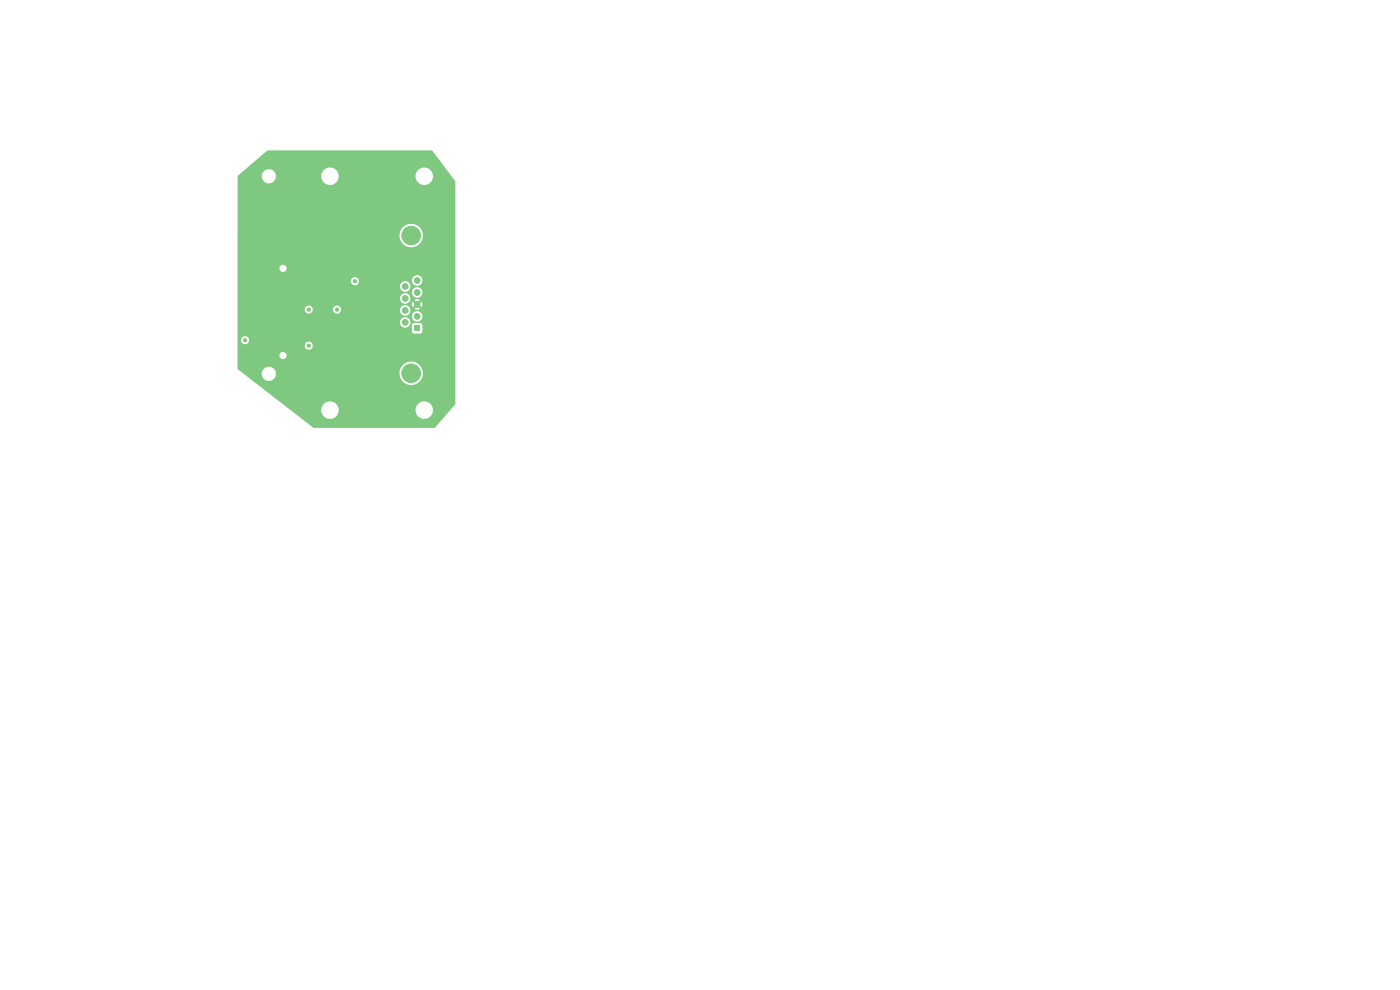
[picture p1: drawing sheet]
<svg xmlns="http://www.w3.org/2000/svg" width="297mm" height="210mm" viewBox="0 0 297 210" stroke-linecap="round" stroke-linejoin="round" font-family="sans-serif">
<path d="M87.9 69.1h1.2v1.2h-1.2z" fill="#7fc87f"/>
<g fill="#7fc87f" stroke="#7fc87f" stroke-width=".21">
<circle cx="88.5" cy="67.1" r=".61"/>
<circle cx="88.5" cy="64.6" r=".61"/>
<circle cx="88.5" cy="62" r=".61"/>
<circle cx="88.5" cy="59.5" r=".61"/>
<circle cx="86" cy="68.4" r=".61"/>
<circle cx="86" cy="65.8" r=".61"/>
<circle cx="86" cy="63.3" r=".61"/>
<circle cx="86" cy="60.8" r=".61"/>
<circle cx="87.2" cy="79.2" r="1.98"/>
<circle cx="87.2" cy="50" r="1.98"/>
<circle cx="52" cy="72.2" r=".35"/>
<circle cx="71.5" cy="65.7" r=".35"/>
<circle cx="75.3" cy="59.7" r=".35"/>
<circle cx="67.5" cy="69.2" r=".3"/>
<circle cx="70.5" cy="57.5" r=".3"/>
<circle cx="52.5" cy="62.5" r=".3"/>
<circle cx="72" cy="74.7" r=".3"/>
<circle cx="52.5" cy="55" r=".3"/>
<circle cx="79.5" cy="74.7" r=".3"/>
<circle cx="90.9" cy="65.9" r=".3"/>
<circle cx="85.8" cy="57.5" r=".3"/>
<circle cx="65.3" cy="67.4" r=".3"/>
<circle cx="59.2" cy="66.1" r=".3"/>
<circle cx="62.7" cy="77.2" r=".3"/>
<circle cx="67.5" cy="78.7" r=".3"/>
<circle cx="91" cy="63" r=".3"/>
<circle cx="78" cy="57.3" r=".3"/>
<circle cx="87" cy="74.7" r=".3"/>
<circle cx="91.1" cy="57.8" r=".3"/>
<circle cx="80" cy="66.2" r=".3"/>
<circle cx="60" cy="55" r=".3"/>
<circle cx="52" cy="70" r=".3"/>
<circle cx="56" cy="75" r=".3"/>
<circle cx="74.2" cy="65.8" r=".3"/>
<circle cx="69" cy="67.7" r=".3"/>
<circle cx="66.5" cy="57.5" r=".3"/>
<circle cx="65.5" cy="65.7" r=".35"/>
<circle cx="65.5" cy="73.3" r=".35"/>
</g>
<path d="M50.4 37.3h5.1a1.51 1.51 0 0 0 1.5 1.6 1.51 1.51 0 0 0 1.5-1.6h9.6v.2a1.85 1.85 0 0 0 2 1.7 1.85 1.85 0 0 0 1.8-1.9h16.2v.2a1.85 1.85 0 0 0 2.9 1.5 1.85 1.85 0 0 0 0-3.2 1.85 1.85 0 0 0-2.9 1.5h-16.2l-.1-.3a1.85 1.85 0 0 0-1.9-1.5 1.85 1.85 0 0 0-1.8 1.8h-9.6v-.3a1.51 1.51 0 0 0-1.6-1.1 1.51 1.51 0 0 0-1.4 1.4h-5l6.3-5.4h34.8l5 6.6v47.3l-4.4 5h-25.6l-5.1-3.9h6.6v.2a1.85 1.85 0 0 0 2 1.8 1.85 1.85 0 0 0 1.8-2h16.2v.2a1.85 1.85 0 0 0 2.9 1.5 1.85 1.85 0 0 0 0-3.2 1.85 1.85 0 0 0-2.9 1.5h-16.2l-.1-.3a1.85 1.85 0 0 0-1.9-1.5 1.85 1.85 0 0 0-1.8 1.8h-6.6l-9.9-7.7h3.9v.2a1.5 1.5 0 0 0 1.7 1.4 1.5 1.5 0 0 0 1.3-1.7h26.2v.2a2.48 2.48 0 0 0 3.8 2 2.48 2.48 0 0 0 0-4.2 2.48 2.48 0 0 0-3.8 2l-26.2-.2a1.51 1.51 0 0 0-1.6-1.1 1.51 1.51 0 0 0-1.4 1.4h-3.9l-1.2-.9v-3h8.9a.76 .76 0 0 0 1 .8 .76 .76 0 0 0 .3-1.2 .76 .76 0 0 0-1.3 .3v.1h-8.9v-2.1h14.2a.85 .85 0 0 0 1.2 .9 .85 .85 0 0 0 .3-1.4 .85 .85 0 0 0-1.4 .4l-.1 .1h-14.2v-1.1h.7a.85 .85 0 0 0 1.2 .9 .85 .85 0 0 0 .3-1.4 .85 .85 0 0 0-1.4 .3l-.1 .2h-.7v-3.8h34.5a1.11 1.11 0 0 0 .7 1.1 1.11 1.11 0 0 0 1.3-.4h.5v1.4l.2 .3 1.6 .1 .4-.3v-1.5l-.2-.4h-1.6l-.4 .4h-.5a1.11 1.11 0 0 0-.6-1.7 1.11 1.11 0 0 0-1.4 1h-34.5v-1.3h37v.2a1.11 1.11 0 0 0 1.7 .9 1.11 1.11 0 0 0 0-1.9 1.11 1.11 0 0 0-1.7 .8h-37v-1.4h14.2v.2a.85 .85 0 0 0 1 .7 .85 .85 0 0 0 .8-.9h4.2v.2a.85 .85 0 0 0 .9 .7 .85 .85 0 0 0 .8-.7h12.6v.1a1.11 1.11 0 0 0 1.6 .9 1.11 1.11 0 0 0 0-1.9 1.11 1.11 0 0 0-1.6 .9h-12.5a.85 .85 0 0 0-.8-1 .85 .85 0 0 0-1 .8h-4.2l-.1-.2a.85 .85 0 0 0-.9-.6 .85 .85 0 0 0-.8 .8h-14.2v-1.1h37l.2 .7 .5-.6 .4 .3-.6 .6a1.11 1.11 0 0 0 1.2 0l-.6-.6 .4-.3 .5 .6a1.11 1.11 0 0 0 0-1.2l-.5 .6-.4-.4 .6-.6a1.11 1.11 0 0 0-1.2 0l.6 .6-.4 .4-.5-.6-.2 .5h-37v-1.3h34.5a1.11 1.11 0 0 0 1.5 1.1 1.11 1.11 0 0 0 .3-1.8 1.11 1.11 0 0 0-1.8 .6v.1h-34.5v-1.2h37a1.12 1.12 0 0 0 1.5 1.1 1.12 1.12 0 0 0 .3-1.9 1.12 1.12 0 0 0-1.8 .7l-37 .1v-1.3h34.5a1.12 1.12 0 0 0 1.5 1.1 1.12 1.12 0 0 0 .3-1.8 1.12 1.12 0 0 0-1.8 .6l-34.5 .1v-1.1h24a.85 .85 0 0 0 1 .9 .85 .85 0 0 0 .7-1.1h11.3v.2a1.11 1.11 0 0 0 1.7 .8 1.11 1.11 0 0 0 0-1.8 1.11 1.11 0 0 0-1.7 .8h-11.3l-.1-.1a.85 .85 0 0 0-.9-.5 .85 .85 0 0 0-.7 .8h-24v-2.7h8.9v.1a.76 .76 0 0 0 1.1 .6 .76 .76 0 0 0 0-1.3 .76 .76 0 0 0-1.1 .6h-8.9v-7.1h34.3v.3a2.48 2.48 0 0 0 3.8 2 2.48 2.48 0 0 0 0-4.3 2.48 2.48 0 0 0-3.8 2h-34.3z" fill="#7fc87f"/>
</svg>
